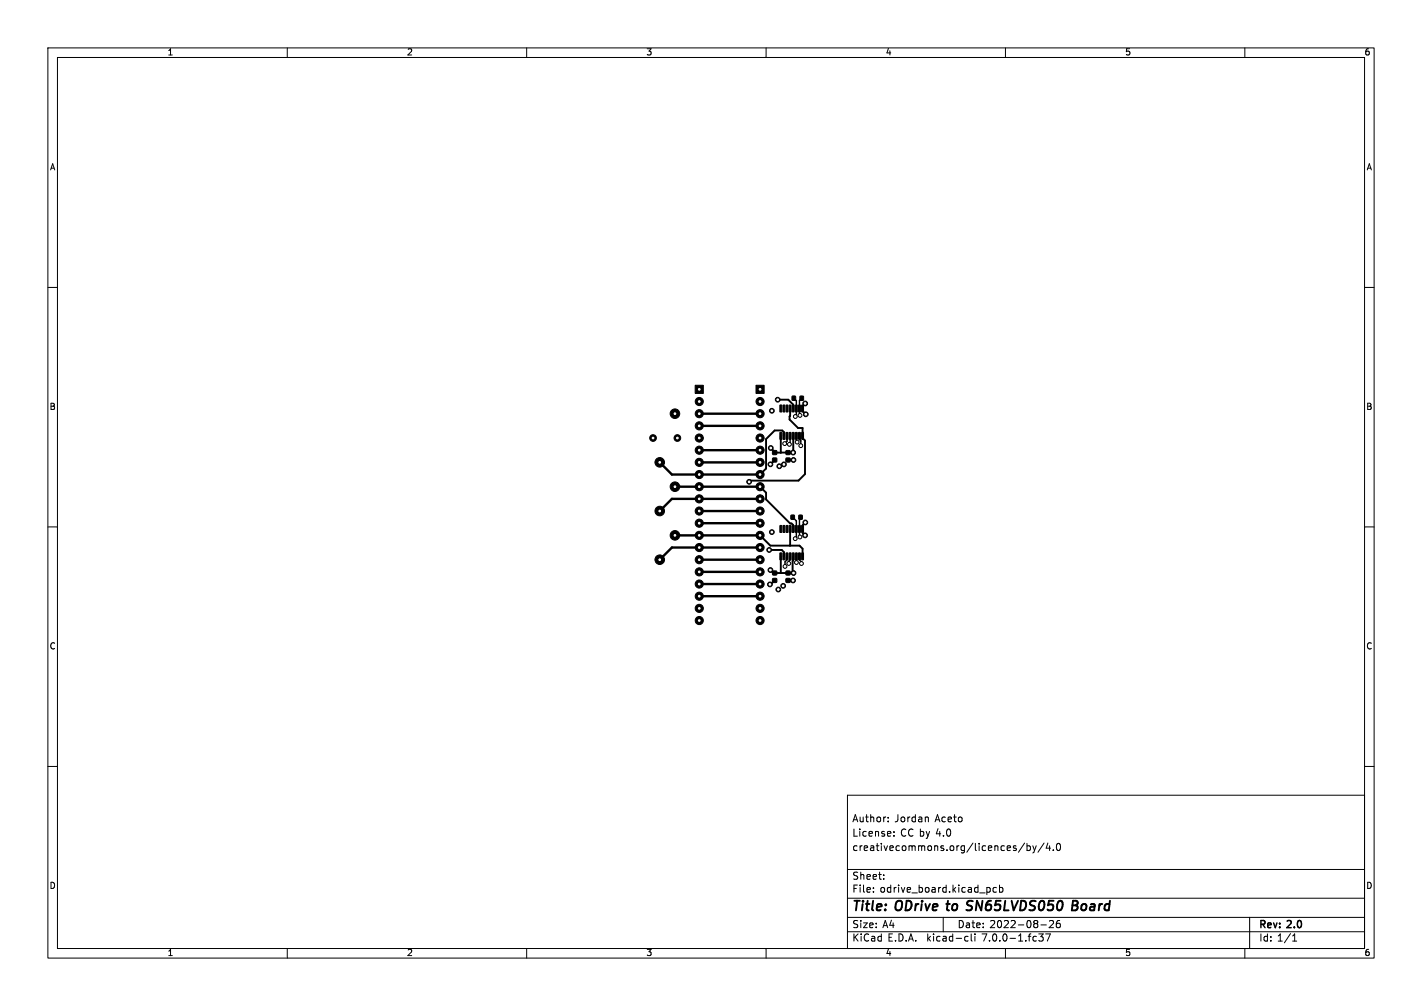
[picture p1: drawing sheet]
<svg xmlns="http://www.w3.org/2000/svg" width="297mm" height="210mm" viewBox="0 0 297 210" stroke-linecap="round" stroke-linejoin="round" font-family="sans-serif">
<defs><g id="words">
<g font-size="2.8">
<text x="178" y="190.8">Title:</text>
<text x="187.1" y="190.8">ODrive</text>
<text x="198.5" y="190.8">to</text>
<text x="203.2" y="190.8">SN65LVDS050</text>
<text x="225.8" y="190.8">Board</text>
</g>
<g font-size="2.1">
<text x="178" y="171.9">Author:</text>
<text x="186.8" y="171.9">Jordan</text>
<text x="195.3" y="171.9">Aceto</text>
<text x="178" y="177.9">creativecommons.org/licences/by/4.0</text>
<text x="178" y="174.9">License:</text>
<text x="188" y="174.9">CC by 4.0</text>
<text x="178" y="183.9">Sheet:</text>
<text x="178" y="186.6">File:</text>
<text x="183.8" y="186.6">odrive_board.kicad_pcb</text>
<text x="178" y="196.8">KiCad</text>
<text x="178" y="194">Size:</text>
<text x="184.3" y="194">A4</text>
<text x="185.4" y="196.8">E.D.A.</text>
<text x="193.6" y="196.8">kicad-cli</text>
<text x="200" y="194">Date:</text>
<text x="205.2" y="196.8">7.0.0-1.fc37</text>
<text x="206.7" y="194">2022-08-26</text>
<text x="263" y="194.2">Rev:</text>
<text x="263" y="196.8">Id: 1/1</text>
<text x="269" y="194.2">2.0</text>
</g>
<g font-size="1.8">
<text x="35" y="11.8">1</text>
<text x="85" y="11.8">2</text>
<text x="135" y="11.8">3</text>
<text x="185" y="11.8">4</text>
<text x="235" y="11.8">5</text>
<text x="285" y="11.8">6</text>
<text x="10.4" y="35.8">A</text>
<text x="285.4" y="35.8">A</text>
<text x="10.3" y="85.8">B</text>
<text x="285.3" y="85.8">B</text>
<text x="10.3" y="135.8">C</text>
<text x="285.3" y="135.8">C</text>
<text x="10.3" y="185.8">D</text>
<text x="285.3" y="185.8">D</text>
<text x="35" y="199.8">1</text>
<text x="85" y="199.8">2</text>
<text x="135" y="199.8">3</text>
<text x="185" y="199.8">4</text>
<text x="235" y="199.8">5</text>
<text x="285" y="199.8">6</text>
</g>
</g></defs>
<g fill="none" stroke="#000" stroke-width=".21">
<path d="M10 10h277v190h-277zM12 12h273v186h-273zM60 10v2M110 10v2M160 10v2M210 10v2M260 10v2M10 60h2M285 60h2M10 110h2M285 110h2M10 160h2"/>
<path d="M285 160h2M177 166h108v32h-108zM185.5 171.4v.2M185.5 170.6v.2M186.7 174.4v.2M186.7 173.6v.2M193.7 170.6l.2 .2v.8M214 176l-1.3 1.9M214.5 176.1v1.5M214.5 176.6h.4l.3 .2-.1 .7h-.6M215.7 176.6l.4 1M216.1 177.6l-.4 .5"/>
<path d="M216.4 176.6l-.3 1M218.1 176l-1.3 1.9M218.9 176l-.4 1.1h.9M219.2 176.6v1M220 177.4v.2M220.8 176.2l.2-.1a.8 .8 0 0 1 .5 .7 .8 .8 0 0 1-.5 .8l-.2-.2-.2-.4zM60 198v2M110 198v2M160 198v2M177 194.5h108M177 191.5h108M177 187.5h108"/>
<path d="M177 181.5h108M182.4 186.1v.2M182.4 185.3v.2M184.6 183.4v.2M184.6 182.6v.2M197 191.5v3M201.8 195.5h.4M202.2 196.4l-.4 .1M202.8 195v1.2l.3 .3M203.6 195v.1M203.6 195.5v1M206.5 185.3l.3 .2v.5l-.3 .3"/>
<path d="M208.1 185.3h-.4l-.3 .2 .1 .7h.6M208.8 185.3h.4l.3 .2-.2 .7h-.5M208.8 184.8v1.5M210 198v2M217 195h.9l-.5 .5 .4 .2v.6l-.2 .2-.6-.2M217.4 193.1h1.1M218.4 195h1l-.7 1.5M219.2 192.3l.6-.1 .2 .4-.9 1.1h.9M221.3 192.2h-.4a1.01 1.01 0 0 0 0 1.5l.5-.2 .1-.5-.3-.3-.4 .1-.2 .2M260 198v2M261 191.5v6.5M270 196.5h.8"/>
<path d="M270 195.4l.4-.4v1.5"/>
</g>
<g fill="none" stroke="#000" stroke-width=".4">
<path d="M161 93.5l.8 1h1.3M161.8 96l-.9 .9M161.8 96h.1M162.4 83.4h2.2l1.1 1.1v.8M163.1 91v3.5M163.7 91v-.8l-.3-.3h-1.6l-1.8 1.8v6.1l-1.3 1.3M164.6 96h1.1M164.6 94.5h.1M165 85.3l-.1 2.3 1.8 1.7h.9v2.2l.5 .5v7l-1.3 1.3h-10.1l-.2 .3M165.7 94.5h-2.6M165.7 91v3.3l-.2 .2M168.2 84.2l-.6 .6v1l.7 .7"/>
<path d="M158.7 111.8l2.2 2.1h6.1l.6 .6v1.6M158.7 101.6l1.3 1.2v1.4l5 5.1h.3l.4 .3v.8M160.7 114.8h2.6l.4 .5v.8M163.1 116.1v3.5M165 110.4v3.5M165.7 116.1l-.2 3.3 .2 .2h-4.2l-.6-.6M168.2 109.1l-.6 .5v1.6l.5 .6M161.8 121.2l-.8 .8h-.2M164.6 121.2h1M197.6 188.7h.8M202.1 190h.5M202.1 188.9l.6 .2"/>
<path d="M202.9 188h-.5l-.3 .2M224 189h.7M224.7 189l.3 .2M225 188.2l-.2-.2h-.7l-.2 2h.7l.5-.3M225.1 188.6l-.4 .4"/>
</g>
<g fill="#000" stroke="#000" stroke-width=".21">
<path d="M145.2 80.4h1.7v1.7h-1.7zM157.9 80.4h1.7v1.7h-1.7zM161.4 94.1h.8v.8h-.8zM161.4 95.6h.8v.8h-.8zM162.9 84.6h.4l-.1 1.4h-.3zM162.9 90.3h.4l-.1 1.4h-.3zM163.6 84.6h.3v1.4h-.4zM163.6 90.3h.3v1.4h-.4zM164.2 84.6h.4l-.1 1.4h-.3zM164.2 90.3h.4l-.1 1.4h-.3zM164.2 94.1h.8v.8h-.8zM164.2 95.6h.8v.8h-.8z"/>
<path d="M164.9 84.6h.3v1.4h-.4zM164.9 90.3h.3v1.4h-.4zM165.5 82.7h.6v.9h-.6zM165.5 84.6h.4l-.1 1.4h-.3zM165.5 90.3h.4l-.1 1.4h-.3zM166.2 84.6h.3v1.4h-.4zM166.2 90.3h.3v1.4h-.4zM167.1 82.7h.7v.9h-.7zM166.8 84.6h.4l-.1 1.4h-.3zM166.8 90.3h.4l-.1 1.4h-.3zM167.5 84.6h.3v1.4h-.4zM167.5 90.3h.3v1.4h-.4z"/>
<path d="M161.4 119.2h.8v.8h-.8zM162.9 109.7h.4l-.1 1.5-.3-.1zM162.9 115.4l.4 .1-.1 1.4-.3-.1zM163.6 109.7h.3v1.5l-.4-.1zM163.6 115.4l.3 .1v1.4l-.4-.1zM164.2 109.7h.4l-.1 1.5-.3-.1zM164.2 115.4l.4 .1-.1 1.4-.3-.1zM164.2 119.2h.8v.8h-.8zM164.9 109.7h.3v1.5l-.4-.1zM164.9 115.4l.3 .1v1.4l-.4-.1zM165.2 107.6h.7v.8h-.7zM165.5 109.7h.4l-.1 1.5-.3-.1z"/>
<path d="M165.5 115.4l.4 .1-.1 1.4-.3-.1zM166.2 109.7h.3v1.5l-.4-.1zM166.2 115.4l.3 .1v1.4l-.4-.1zM166.9 107.6h.6v.8h-.6zM166.8 109.7h.4l-.1 1.5-.3-.1zM166.8 115.4l.4 .1-.1 1.4-.3-.1zM167.5 109.7h.3v1.5l-.4-.1zM167.5 115.4l.3 .1v1.4l-.4-.1zM161.4 120.8h.8v.8h-.8zM164.2 120.8h.8v.8h-.8z"/>
<circle cx="136.4" cy="91.4" r=".7"/>
<circle cx="137.8" cy="96.5" r="1"/>
<circle cx="141" cy="86.4" r="1"/>
<circle cx="141.5" cy="91.4" r=".7"/>
<circle cx="146" cy="96.5" r=".85"/>
<circle cx="146" cy="83.8" r=".85"/>
<circle cx="146" cy="94" r=".85"/>
<circle cx="146" cy="86.4" r=".85"/>
<circle cx="146" cy="88.9" r=".85"/>
<circle cx="146" cy="99.1" r=".85"/>
<circle cx="146" cy="91.4" r=".85"/>
<circle cx="158.7" cy="91.4" r=".85"/>
<circle cx="158.7" cy="83.8" r=".85"/>
<circle cx="158.7" cy="86.4" r=".85"/>
<circle cx="158.7" cy="88.9" r=".85"/>
<circle cx="158.7" cy="99.1" r=".85"/>
<circle cx="158.7" cy="96.5" r=".85"/>
<circle cx="158.7" cy="94" r=".85"/>
<circle cx="160.9" cy="96.9" r=".5"/>
<circle cx="161" cy="93.5" r=".5"/>
<circle cx="161.2" cy="85.8" r=".5"/>
<circle cx="162.4" cy="83.4" r=".5"/>
<circle cx="162.8" cy="97.3" r=".5"/>
<circle cx="163.7" cy="96.9" r=".5"/>
<circle cx="163.9" cy="92.6" r=".4"/>
<circle cx="164.9" cy="92.8" r=".4"/>
<circle cx="165.7" cy="94.5" r=".5"/>
<circle cx="165.7" cy="96" r=".5"/>
<circle cx="166.1" cy="86.9" r=".4"/>
<circle cx="166.5" cy="92.3" r=".4"/>
<circle cx="167.1" cy="86.7" r=".4"/>
<circle cx="167.3" cy="93" r=".4"/>
<circle cx="168.2" cy="84.2" r=".5"/>
<circle cx="168.3" cy="86.5" r=".5"/>
<circle cx="137.8" cy="116.8" r="1"/>
<circle cx="137.8" cy="106.7" r="1"/>
<circle cx="141" cy="101.6" r="1"/>
<circle cx="141" cy="111.8" r="1"/>
<circle cx="146" cy="106.7" r=".85"/>
<circle cx="146" cy="119.4" r=".85"/>
<circle cx="146" cy="116.8" r=".85"/>
<circle cx="146" cy="104.1" r=".85"/>
<circle cx="146" cy="101.6" r=".85"/>
<circle cx="146" cy="114.3" r=".85"/>
<circle cx="146" cy="111.8" r=".85"/>
<circle cx="146" cy="109.2" r=".85"/>
<circle cx="156.5" cy="100.6" r=".5"/>
<circle cx="158.7" cy="106.7" r=".85"/>
<circle cx="158.7" cy="114.3" r=".85"/>
<circle cx="158.7" cy="116.8" r=".85"/>
<circle cx="158.7" cy="101.6" r=".85"/>
<circle cx="158.7" cy="109.2" r=".85"/>
<circle cx="158.7" cy="111.8" r=".85"/>
<circle cx="158.7" cy="104.1" r=".85"/>
<circle cx="158.7" cy="119.4" r=".85"/>
<circle cx="160.7" cy="114.8" r=".5"/>
<circle cx="160.9" cy="119" r=".5"/>
<circle cx="161.2" cy="111.1" r=".5"/>
<circle cx="164" cy="118.2" r=".4"/>
<circle cx="164.7" cy="117.6" r=".4"/>
<circle cx="165.7" cy="119.6" r=".5"/>
<circle cx="166.1" cy="112.4" r=".4"/>
<circle cx="166.3" cy="117.4" r=".4"/>
<circle cx="167.1" cy="112.1" r=".4"/>
<circle cx="167.4" cy="117.6" r=".4"/>
<circle cx="168.1" cy="111.8" r=".5"/>
<circle cx="168.2" cy="109.1" r=".5"/>
<circle cx="146" cy="129.5" r=".85"/>
<circle cx="146" cy="127" r=".85"/>
<circle cx="146" cy="121.9" r=".85"/>
<circle cx="146" cy="124.5" r=".85"/>
<circle cx="158.7" cy="129.5" r=".85"/>
<circle cx="158.7" cy="127" r=".85"/>
<circle cx="158.7" cy="124.5" r=".85"/>
<circle cx="158.7" cy="121.9" r=".85"/>
<circle cx="160.8" cy="122" r=".5"/>
<circle cx="162.6" cy="123.1" r=".5"/>
<circle cx="163.6" cy="122.3" r=".5"/>
<circle cx="165.6" cy="121.2" r=".5"/>
</g>
<circle cx="165.7" cy="96" r=".2" fill="#000"/>
<g fill="none" stroke="#000" stroke-width=".5">
<path d="M137.8 96.5l2.5 2.6h18.4M146 86.4h12.7M146 88.9h12.7M146 94h12.7M146 96.5h12.7M141 111.8h17.7M141 101.6h17.7M146 106.7h12.7M146 109.2h12.7M146 116.8h12.7M146 119.4h12.7M158.7 114.3h-18.4l-2.5 2.5"/>
<path d="M158.7 104.1h-18.4l-2.5 2.6M146 121.9h12.7M146 124.5h12.7"/>
</g>
<path d="M164.4 91v1.1l-.5 .5M165 91v1.6l-.1 .2M165.8 83.1l.5 .6v3l-.2 .2M166.3 91v1.1l.2 .2M167.1 91.1l.2 1.9M167.4 83.1l-.4 .5v3l.1 .1M164.4 116.1l-.1 .9-.3 .3v.9M165 116.1v.8l-.3 .3v.4M165.6 108l.7 .7v3.5l-.2 .2M166.3 116.1v1.3M167 116.1v.8l.4 .4v.3M167.2 108l-.2 .2 .1 3.9" fill="none" stroke="#000" stroke-width=".3"/>
<g fill="#fff" stroke="#fff" stroke-width=".21">
<circle cx="160.9" cy="96.9" r=".17"/>
<circle cx="165.7" cy="96" r=".17"/>
<circle cx="165.6" cy="121.2" r=".17"/>
<circle cx="161.2" cy="85.8" r=".17"/>
<circle cx="168.2" cy="109.1" r=".17"/>
<circle cx="161.2" cy="111.1" r=".17"/>
<circle cx="168.2" cy="84.2" r=".17"/>
<circle cx="168.1" cy="111.8" r=".17"/>
<circle cx="168.3" cy="86.5" r=".17"/>
<circle cx="160.8" cy="122" r=".17"/>
<circle cx="162.8" cy="97.3" r=".17"/>
<circle cx="161" cy="93.5" r=".17"/>
<circle cx="162.6" cy="123.1" r=".17"/>
<circle cx="165.7" cy="94.5" r=".17"/>
<circle cx="163.6" cy="122.3" r=".17"/>
<circle cx="163.7" cy="96.9" r=".17"/>
<circle cx="160.9" cy="119" r=".17"/>
<circle cx="165.7" cy="119.6" r=".17"/>
<circle cx="156.5" cy="100.6" r=".17"/>
<circle cx="164" cy="118.2" r=".17"/>
<circle cx="164.7" cy="117.6" r=".17"/>
<circle cx="167.4" cy="117.6" r=".17"/>
<circle cx="166.3" cy="117.4" r=".17"/>
<circle cx="160.7" cy="114.8" r=".17"/>
<circle cx="162.4" cy="83.4" r=".17"/>
<circle cx="166.1" cy="112.4" r=".17"/>
<circle cx="167.1" cy="112.1" r=".18"/>
<circle cx="163.9" cy="92.6" r=".17"/>
<circle cx="164.9" cy="92.8" r=".17"/>
<circle cx="167.3" cy="93" r=".17"/>
<circle cx="166.5" cy="92.3" r=".17"/>
<circle cx="166.1" cy="86.9" r=".17"/>
<circle cx="167.1" cy="86.7" r=".17"/>
<circle cx="139.7" cy="80.6" r=".17"/>
<circle cx="141" cy="111.8" r=".17"/>
<circle cx="146" cy="81.3" r=".17"/>
<circle cx="146" cy="83.8" r=".17"/>
<circle cx="146" cy="86.4" r=".17"/>
<circle cx="146" cy="88.9" r=".17"/>
<circle cx="146" cy="91.4" r=".17"/>
<circle cx="146" cy="94" r=".17"/>
<circle cx="146" cy="96.5" r=".17"/>
<circle cx="146" cy="99.1" r=".17"/>
<circle cx="146" cy="101.6" r=".17"/>
<circle cx="146" cy="104.1" r=".17"/>
<circle cx="146" cy="106.7" r=".17"/>
<circle cx="146" cy="109.2" r=".17"/>
<circle cx="146" cy="111.8" r=".17"/>
<circle cx="146" cy="114.3" r=".17"/>
<circle cx="146" cy="116.8" r=".17"/>
<circle cx="146" cy="119.4" r=".17"/>
<circle cx="146" cy="121.9" r=".17"/>
<circle cx="146" cy="124.5" r=".17"/>
<circle cx="146" cy="127" r=".17"/>
<circle cx="146" cy="129.5" r=".17"/>
<circle cx="141" cy="101.6" r=".17"/>
<circle cx="139.7" cy="123.2" r=".17"/>
<circle cx="137.8" cy="96.5" r=".17"/>
<circle cx="136.4" cy="91.4" r=".17"/>
<circle cx="141.5" cy="91.4" r=".17"/>
<circle cx="137.8" cy="116.8" r=".17"/>
<circle cx="137.8" cy="106.7" r=".17"/>
<circle cx="141" cy="86.4" r=".17"/>
<circle cx="158.7" cy="81.3" r=".17"/>
<circle cx="158.7" cy="83.8" r=".17"/>
<circle cx="158.7" cy="86.4" r=".17"/>
<circle cx="158.7" cy="88.9" r=".17"/>
<circle cx="158.7" cy="91.4" r=".17"/>
<circle cx="158.7" cy="94" r=".17"/>
<circle cx="158.7" cy="96.5" r=".17"/>
<circle cx="158.7" cy="99.1" r=".17"/>
<circle cx="158.7" cy="101.6" r=".17"/>
<circle cx="158.7" cy="104.1" r=".17"/>
<circle cx="158.7" cy="106.7" r=".17"/>
<circle cx="158.7" cy="109.2" r=".17"/>
<circle cx="158.7" cy="111.8" r=".17"/>
<circle cx="158.7" cy="114.3" r=".17"/>
<circle cx="158.7" cy="116.8" r=".17"/>
<circle cx="158.7" cy="119.4" r=".17"/>
<circle cx="158.7" cy="121.9" r=".17"/>
<circle cx="158.7" cy="124.5" r=".17"/>
<circle cx="158.7" cy="127" r=".17"/>
<circle cx="158.7" cy="129.5" r=".17"/>
</g>
<use href="#words"/>
</svg>
